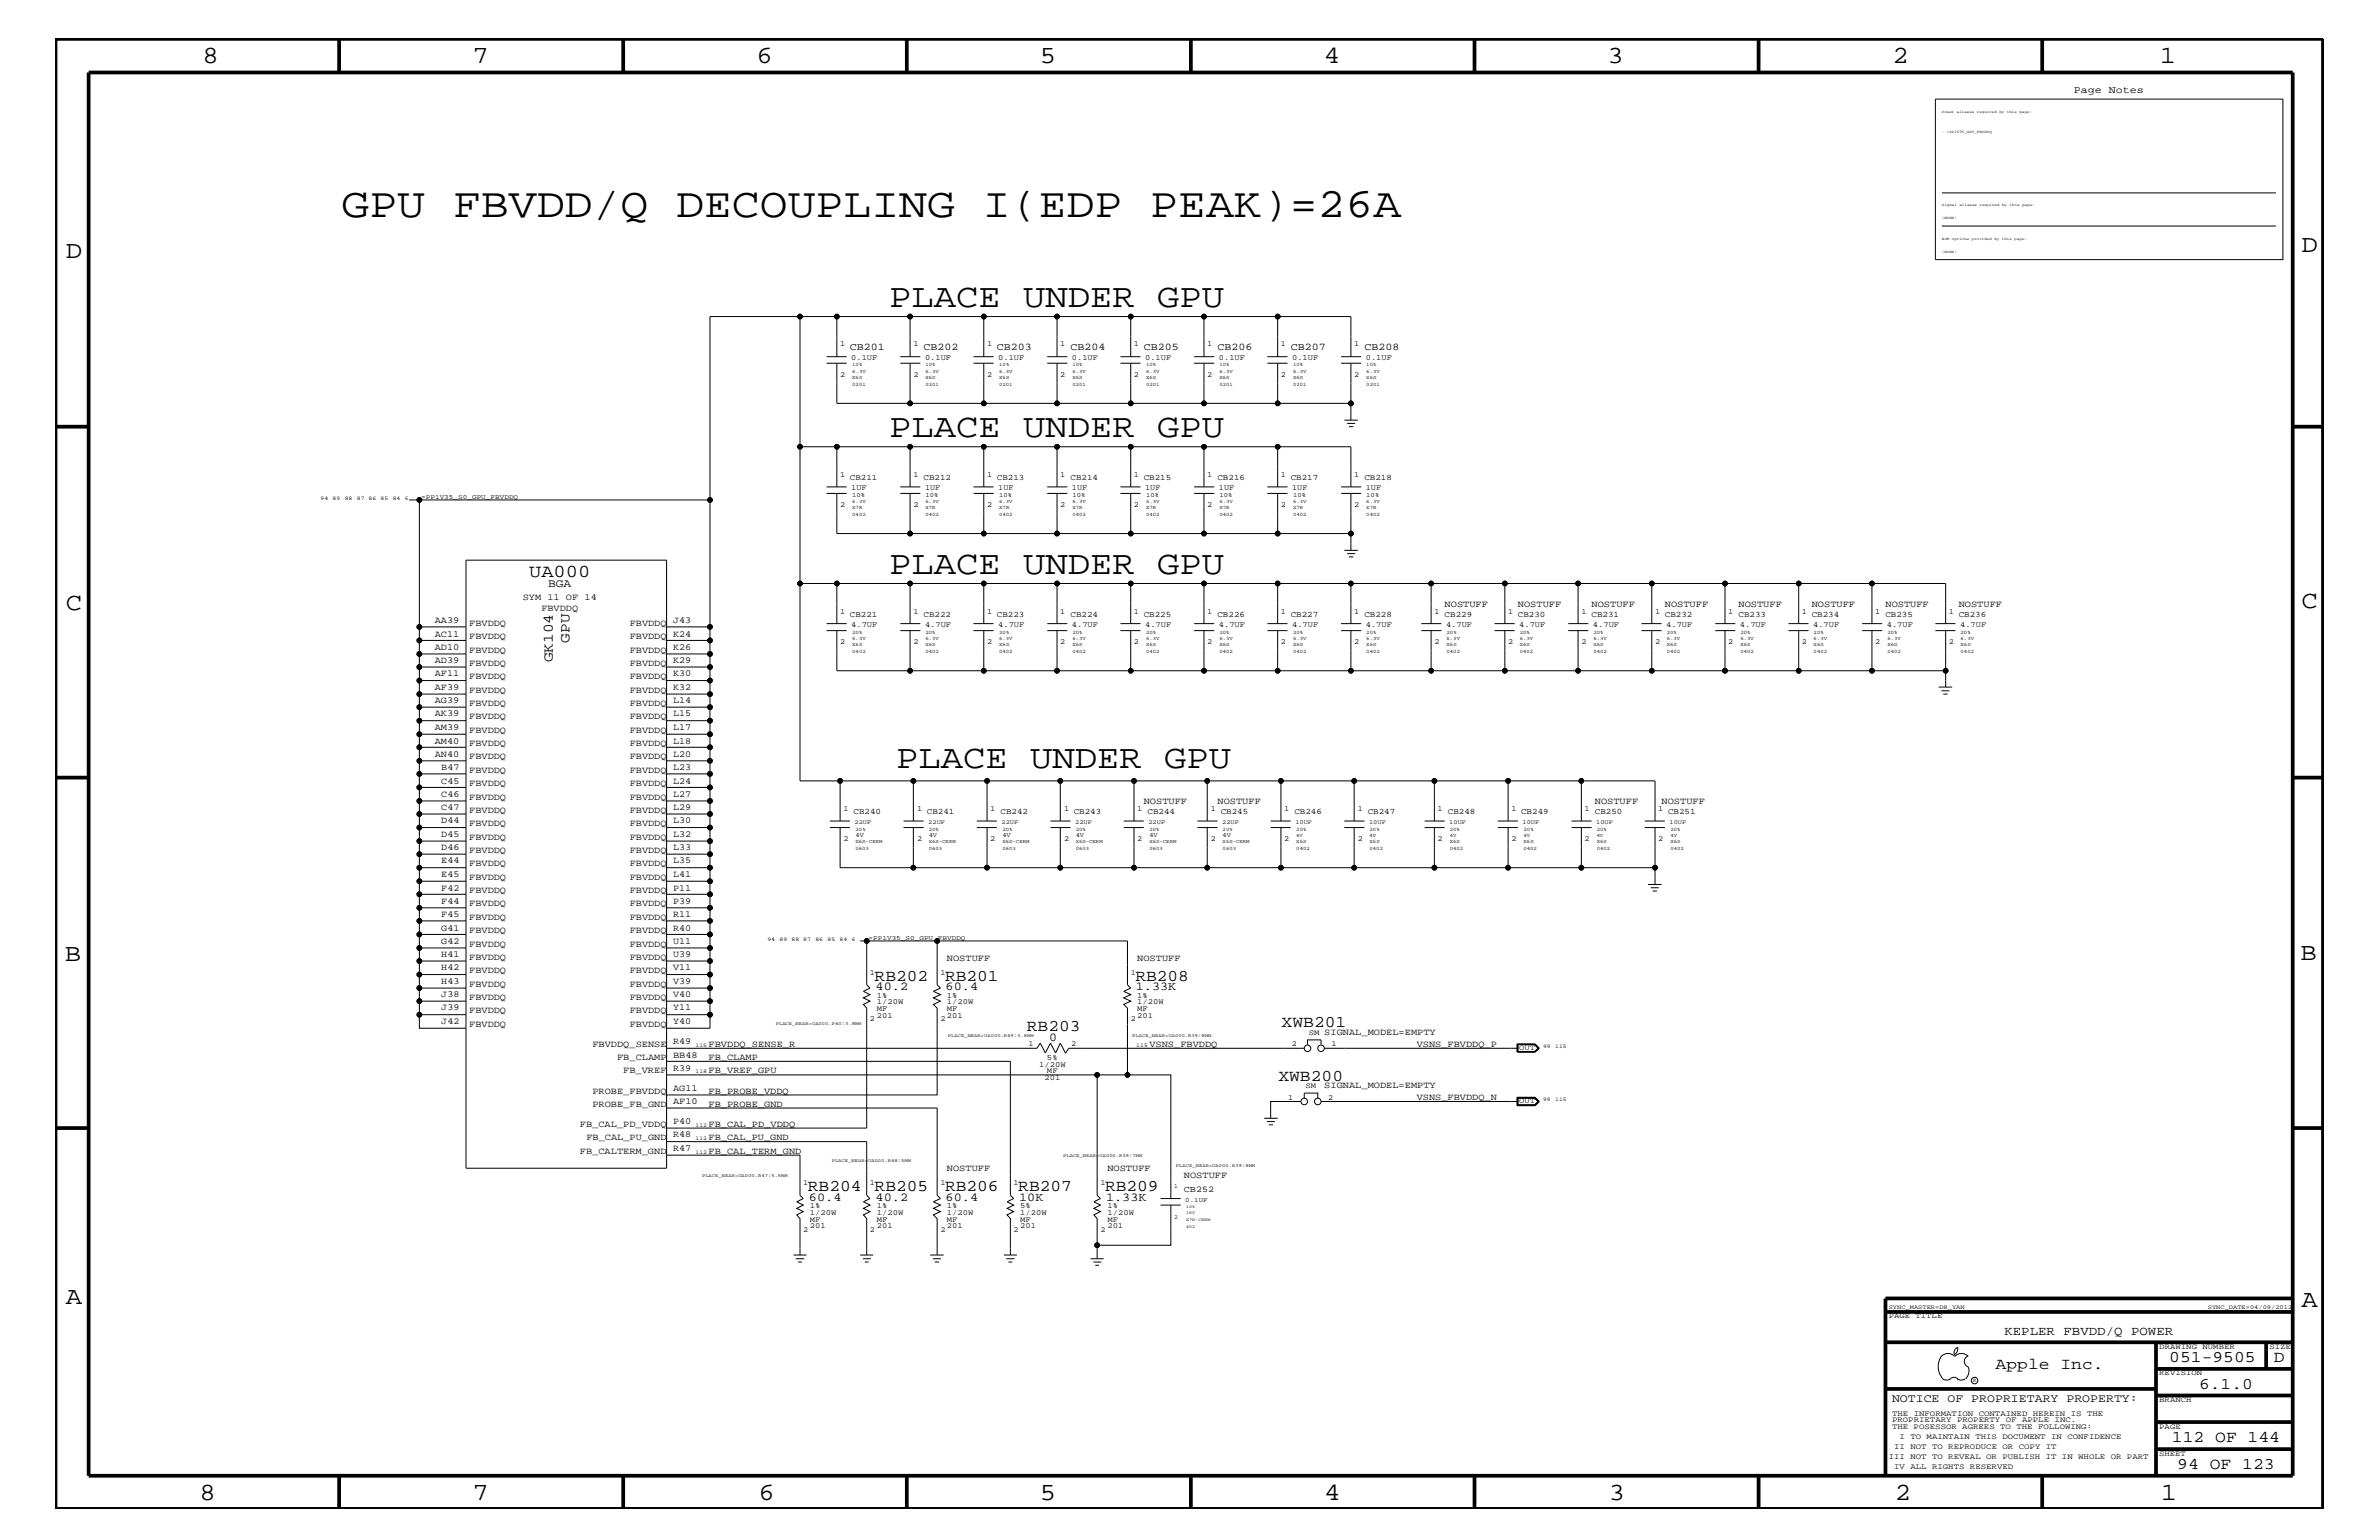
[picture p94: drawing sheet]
<svg xmlns="http://www.w3.org/2000/svg" width="432mm" height="279mm" viewBox="0 0 432 279" stroke-linecap="round" stroke-linejoin="round" font-family="sans-serif">
<defs><g id="words">
<text font-size="7.6" x="62" y="39.3">GPU FBVDD/Q DECOUPLING I(EDP PEAK)=26A</text>
<g font-size="6.1">
<text x="161.4" y="55.7">PLACE UNDER GPU</text>
<text x="161.4" y="79.3">PLACE UNDER GPU</text>
<text x="161.4" y="104.2">PLACE UNDER GPU</text>
<text x="162.6" y="139.3">PLACE UNDER GPU</text>
</g>
<g font-size="4.5">
<text x="36.7" y="11.5">8</text>
<text x="85.8" y="11.5">7</text>
<text x="137.3" y="11.5">6</text>
<text x="188.7" y="11.5">5</text>
<text x="240.3" y="11.5">4</text>
<text x="291.8" y="11.5">3</text>
<text x="343.5" y="11.5">2</text>
<text x="392" y="11.5">1</text>
<text x="11.9" y="46.8">D</text>
<text x="417.7" y="45.7">D</text>
<text x="11.9" y="110.6">C</text>
<text x="417.7" y="110.3">C</text>
<text x="11.8" y="174.3">B</text>
<text x="417.6" y="174.2">B</text>
<text x="11.9" y="236.7">A</text>
<text x="417.7" y="237.1">A</text>
<text x="36.2" y="272.1">8</text>
<text x="85.8" y="272.1">7</text>
<text x="137.7" y="272.1">6</text>
<text x="188.7" y="272.1">5</text>
<text x="240.4" y="272.1">4</text>
<text x="292" y="272.1">3</text>
<text x="343.9" y="272.1">2</text>
<text x="392.2" y="272.1">1</text>
</g>
<text font-size="3.3" x="96.1" y="104.7">UA000</text>
<g font-size="3">
<text x="158.7" y="177.9">RB202</text>
<text x="171.5" y="177.9">RB201</text>
<text x="206.1" y="177.9">RB208</text>
<text x="186.4" y="187.1">RB203</text>
<text x="232.6" y="186.4">XWB201</text>
<text x="232" y="196.1">XWB200</text>
<text x="146.6" y="216.1">RB204</text>
<text x="158.7" y="216.1">RB205</text>
<text x="171.5" y="216.1">RB206</text>
<text x="184.8" y="216.1">RB207</text>
<text x="200.6" y="216.1">RB209</text>
<text x="362.2" y="248.4">Apple Inc.</text>
<text x="393.7" y="247.1">051-9505</text>
<text x="399.2" y="252">6.1.0</text>
<text x="412.7" y="247.1">D</text>
<text x="394.2" y="261.6">112 OF 144</text>
<text x="395.2" y="266.6">94 OF 123</text>
</g>
<g font-size="2.6">
<text x="103.4" y="116.6" transform="rotate(-90 103.4 116.6)">GPU</text>
<text x="100.3" y="120.2" transform="rotate(-90 100.3 120.2)">GK104</text>
</g>
<text font-size="2.3" x="363.8" y="242.3">KEPLER FBVDD/Q POWER</text>
<g font-size="2.2">
<text x="158.9" y="179.7">40.2</text>
<text x="171.6" y="179.7">60.4</text>
<text x="206.2" y="179.7">1.33K</text>
<text x="190.5" y="188.8">0</text>
<text x="146.8" y="217.9">60.4</text>
<text x="158.9" y="217.9">40.2</text>
<text x="171.6" y="217.9">60.4</text>
<text x="185" y="217.9">10K</text>
<text x="200.7" y="217.9">1.33K</text>
</g>
<g font-size="2.1">
<text x="99.5" y="106.5">BGA</text>
<text x="343.4" y="254.4">NOTICE OF PROPRIETARY PROPERTY:</text>
</g>
<g font-size="1.9">
<text x="376.4" y="16.8">Page Notes</text>
<text x="154.3" y="63.4">CB201</text>
<text x="167.6" y="63.4">CB202</text>
<text x="180.9" y="63.4">CB203</text>
<text x="194.3" y="63.4">CB204</text>
<text x="207.6" y="63.4">CB205</text>
<text x="221" y="63.4">CB206</text>
<text x="234.3" y="63.4">CB207</text>
<text x="247.6" y="63.4">CB208</text>
</g>
<g font-size="1.7">
<text x="78.9" y="113.1">AA39</text>
<text x="85.2" y="113.6">FBVDDQ</text>
<text x="94.9" y="108.9">SYM 11 OF 14</text>
<text x="98.3" y="110.8">FBVDDQ</text>
<text x="114.3" y="113.6">FBVDDQ</text>
<text x="122.2" y="113.1">J43</text>
<text x="262.2" y="110.2">NOSTUFF</text>
<text x="275.5" y="110.2">NOSTUFF</text>
<text x="288.9" y="110.2">NOSTUFF</text>
<text x="302.2" y="110.2">NOSTUFF</text>
<text x="315.6" y="110.2">NOSTUFF</text>
<text x="328.8" y="110.2">NOSTUFF</text>
<text x="342.2" y="110.2">NOSTUFF</text>
<text x="355.5" y="110.2">NOSTUFF</text>
<text x="78.9" y="117.9">AD10</text>
<text x="78.9" y="115.5">AC11</text>
<text x="85.2" y="118.4">FBVDDQ</text>
<text x="85.2" y="115.9">FBVDDQ</text>
<text x="114.3" y="115.9">FBVDDQ</text>
<text x="114.3" y="118.4">FBVDDQ</text>
<text x="122.2" y="115.5">K24</text>
<text x="122.2" y="117.9">K26</text>
<text x="78.9" y="125.2">AF39</text>
<text x="78.9" y="122.7">AF11</text>
<text x="78.9" y="120.3">AD39</text>
<text x="85.2" y="125.7">FBVDDQ</text>
<text x="85.2" y="123.2">FBVDDQ</text>
<text x="85.2" y="120.8">FBVDDQ</text>
<text x="114.3" y="120.8">FBVDDQ</text>
<text x="114.3" y="123.2">FBVDDQ</text>
<text x="114.3" y="125.7">FBVDDQ</text>
<text x="122.2" y="120.3">K29</text>
<text x="122.2" y="122.7">K30</text>
<text x="122.2" y="125.2">K32</text>
<text x="78.9" y="130">AK39</text>
<text x="78.9" y="127.6">AG39</text>
<text x="85.2" y="130.5">FBVDDQ</text>
<text x="85.2" y="128">FBVDDQ</text>
<text x="114.3" y="128">FBVDDQ</text>
<text x="114.3" y="130.5">FBVDDQ</text>
<text x="122.2" y="127.6">L14</text>
<text x="122.2" y="130">L15</text>
<text x="78.9" y="137.3">AN40</text>
<text x="78.9" y="134.9">AM40</text>
<text x="78.9" y="132.4">AM39</text>
<text x="85.2" y="137.8">FBVDDQ</text>
<text x="85.2" y="135.3">FBVDDQ</text>
<text x="85.2" y="133">FBVDDQ</text>
<text x="114.3" y="137.8">FBVDDQ</text>
<text x="114.3" y="135.3">FBVDDQ</text>
<text x="114.3" y="133">FBVDDQ</text>
<text x="122.2" y="137.3">L20</text>
<text x="122.2" y="134.9">L18</text>
<text x="122.2" y="132.4">L17</text>
<text x="80.1" y="139.7">B47</text>
<text x="80.1" y="142.2">C45</text>
<text x="85.2" y="140.2">FBVDDQ</text>
<text x="85.2" y="142.6">FBVDDQ</text>
<text x="114.3" y="142.6">FBVDDQ</text>
<text x="114.3" y="140.2">FBVDDQ</text>
<text x="122.2" y="142.2">L24</text>
<text x="122.2" y="139.7">L23</text>
<text x="80.1" y="149.4">D44</text>
<text x="80.1" y="147">C47</text>
<text x="80.1" y="144.6">C46</text>
<text x="85.2" y="149.9">FBVDDQ</text>
<text x="85.2" y="147.5">FBVDDQ</text>
<text x="85.2" y="145.1">FBVDDQ</text>
<text x="114.3" y="145.1">FBVDDQ</text>
<text x="114.3" y="147.5">FBVDDQ</text>
<text x="114.3" y="149.9">FBVDDQ</text>
<text x="122.2" y="144.6">L27</text>
<text x="122.2" y="147">L29</text>
<text x="122.2" y="149.4">L30</text>
<text x="207.6" y="145.9">NOSTUFF</text>
<text x="221" y="145.9">NOSTUFF</text>
<text x="289.5" y="145.9">NOSTUFF</text>
<text x="301.6" y="145.9">NOSTUFF</text>
<text x="80.1" y="151.8">D45</text>
<text x="80.1" y="154.3">D46</text>
<text x="85.2" y="152.3">FBVDDQ</text>
<text x="85.2" y="154.7">FBVDDQ</text>
<text x="114.3" y="154.7">FBVDDQ</text>
<text x="114.3" y="152.3">FBVDDQ</text>
<text x="122.2" y="154.3">L33</text>
<text x="122.2" y="151.8">L32</text>
<text x="80.1" y="161.6">F42</text>
<text x="80.1" y="159.1">E45</text>
<text x="80.1" y="156.7">E44</text>
<text x="85.2" y="162">FBVDDQ</text>
<text x="85.2" y="159.6">FBVDDQ</text>
<text x="85.2" y="157.2">FBVDDQ</text>
<text x="114.3" y="157.2">FBVDDQ</text>
<text x="114.3" y="159.6">FBVDDQ</text>
<text x="114.3" y="162">FBVDDQ</text>
<text x="122.2" y="156.7">L35</text>
<text x="122.2" y="159.1">L41</text>
<text x="122.2" y="161.6">P11</text>
<text x="80.1" y="166.4">F45</text>
<text x="80.1" y="163.9">F44</text>
<text x="85.2" y="166.9">FBVDDQ</text>
<text x="85.2" y="164.5">FBVDDQ</text>
<text x="114.3" y="164.5">FBVDDQ</text>
<text x="114.3" y="166.9">FBVDDQ</text>
<text x="122.2" y="163.9">P39</text>
<text x="122.2" y="166.4">R11</text>
<text x="80.1" y="173.7">H41</text>
<text x="80.1" y="171.2">G42</text>
<text x="80.1" y="168.9">G41</text>
<text x="85.2" y="171.7">FBVDDQ</text>
<text x="85.2" y="169.3">FBVDDQ</text>
<text x="114.3" y="169.3">FBVDDQ</text>
<text x="114.3" y="171.7">FBVDDQ</text>
<text x="122.2" y="168.9">R40</text>
<text x="122.2" y="171.2">U11</text>
<text x="122.2" y="173.7">U39</text>
<text x="80.1" y="178.5">H43</text>
<text x="80.1" y="176.1">H42</text>
<text x="85.2" y="179">FBVDDQ</text>
<text x="85.2" y="176.6">FBVDDQ</text>
<text x="85.2" y="174.2">FBVDDQ</text>
<text x="114.3" y="174.2">FBVDDQ</text>
<text x="114.3" y="176.6">FBVDDQ</text>
<text x="114.3" y="179">FBVDDQ</text>
<text x="122.2" y="176.1">V11</text>
<text x="122.2" y="178.5">V39</text>
<text x="171.9" y="174.4">NOSTUFF</text>
<text x="206.4" y="174.4">NOSTUFF</text>
<text x="80.1" y="185.8">J42</text>
<text x="80.1" y="183.3">J39</text>
<text x="80.1" y="181">J38</text>
<text x="85.2" y="183.8">FBVDDQ</text>
<text x="85.2" y="181.4">FBVDDQ</text>
<text x="114.3" y="181.4">FBVDDQ</text>
<text x="114.3" y="183.8">FBVDDQ</text>
<text x="122.2" y="181">V40</text>
<text x="122.2" y="183.3">Y11</text>
<text x="122.2" y="185.8">Y40</text>
<text x="85.2" y="186.3">FBVDDQ</text>
<text x="107.5" y="189.9">FBVDDQ_SENSE</text>
<text x="114.3" y="186.3">FBVDDQ</text>
<text x="122.2" y="189.4">R49</text>
<text x="122.2" y="191.9">BB48</text>
<text x="128.6" y="189.9">FBVDDQ_SENSE_R</text>
<text x="208.6" y="189.9">VSNS_FBVDDQ</text>
<text x="240.4" y="187.7">SIGNAL_MODEL=EMPTY</text>
<text x="257.1" y="189.9">VSNS_FBVDDQ_P</text>
<text x="112" y="192.3">FB_CLAMP</text>
<text x="113.1" y="194.8">FB_VREF</text>
<text x="122.2" y="194.3">R39</text>
<text x="122.2" y="197.9">AG11</text>
<text x="128.6" y="194.8">FB_VREF_GPU</text>
<text x="128.6" y="192.3">FB_CLAMP</text>
<text x="240.4" y="197.4">SIGNAL_MODEL=EMPTY</text>
<text x="107.5" y="200.9">PROBE_FB_GND</text>
<text x="107.5" y="198.4">PROBE_FBVDDQ</text>
<text x="122.2" y="204">P40</text>
<text x="122.2" y="200.3">AF10</text>
<text x="128.6" y="200.9">FB_PROBE_GND</text>
<text x="128.6" y="198.4">FB_PROBE_VDDQ</text>
<text x="257.1" y="199.6">VSNS_FBVDDQ_N</text>
<text x="105.2" y="209.3">FB_CALTERM_GND</text>
<text x="105.2" y="204.4">FB_CAL_PD_VDDQ</text>
<text x="106.4" y="206.9">FB_CAL_PU_GND</text>
<text x="122.2" y="208.8">R47</text>
<text x="122.2" y="206.4">R48</text>
<text x="128.6" y="206.9">FB_CAL_PU_GND</text>
<text x="128.6" y="204.4">FB_CAL_PD_VDDQ</text>
<text x="128.6" y="209.3">FB_CAL_TERM_GND</text>
<text x="171.9" y="212.5">NOSTUFF</text>
<text x="201" y="212.5">NOSTUFF</text>
<text x="214.9" y="213.8">NOSTUFF</text>
</g>
<text font-size="1.6" x="214.9" y="216.2">CB252</text>
<g font-size="1.5">
<text x="154.3" y="87.1">CB211</text>
<text x="167.6" y="87.1">CB212</text>
<text x="180.9" y="87.1">CB213</text>
<text x="194.3" y="87.1">CB214</text>
<text x="207.6" y="87.1">CB215</text>
<text x="221" y="87.1">CB216</text>
<text x="234.3" y="87.1">CB217</text>
<text x="247.6" y="87.1">CB218</text>
<text x="154.3" y="112">CB221</text>
<text x="167.6" y="112">CB222</text>
<text x="180.9" y="112">CB223</text>
<text x="194.3" y="112">CB224</text>
<text x="207.6" y="112">CB225</text>
<text x="221" y="112">CB226</text>
<text x="234.3" y="112">CB227</text>
<text x="247.6" y="112">CB228</text>
<text x="262.2" y="112">CB229</text>
<text x="275.5" y="112">CB230</text>
<text x="288.9" y="112">CB231</text>
<text x="302.2" y="112">CB232</text>
<text x="315.6" y="112">CB233</text>
<text x="328.8" y="112">CB234</text>
<text x="342.2" y="112">CB235</text>
<text x="355.5" y="112">CB236</text>
<text x="154.9" y="147.7">CB240</text>
<text x="168.2" y="147.7">CB241</text>
<text x="181.6" y="147.7">CB242</text>
<text x="194.9" y="147.7">CB243</text>
<text x="208.3" y="147.7">CB244</text>
<text x="221.6" y="147.7">CB245</text>
<text x="234.9" y="147.7">CB246</text>
<text x="248.2" y="147.7">CB247</text>
<text x="262.8" y="147.7">CB248</text>
<text x="276.1" y="147.7">CB249</text>
<text x="289.5" y="147.7">CB250</text>
<text x="302.8" y="147.7">CB251</text>
</g>
<g font-size="1.4">
<text x="152.5" y="62.9">1</text>
<text x="154.5" y="65.3">0.1UF</text>
<text x="165.8" y="62.9">1</text>
<text x="167.9" y="65.3">0.1UF</text>
<text x="179.2" y="62.9">1</text>
<text x="181.2" y="65.3">0.1UF</text>
<text x="192.4" y="62.9">1</text>
<text x="194.6" y="65.3">0.1UF</text>
<text x="205.8" y="62.9">1</text>
<text x="207.9" y="65.3">0.1UF</text>
<text x="219.1" y="62.9">1</text>
<text x="221.2" y="65.3">0.1UF</text>
<text x="232.5" y="62.9">1</text>
<text x="234.5" y="65.3">0.1UF</text>
<text x="245.8" y="62.9">1</text>
<text x="247.9" y="65.3">0.1UF</text>
<text x="152.5" y="68.4">2</text>
<text x="165.8" y="68.4">2</text>
<text x="179.2" y="68.4">2</text>
<text x="192.4" y="68.4">2</text>
<text x="205.8" y="68.4">2</text>
<text x="219.1" y="68.4">2</text>
<text x="232.5" y="68.4">2</text>
<text x="245.8" y="68.4">2</text>
<text x="152.5" y="86.5">1</text>
<text x="154.5" y="88.9">1UF</text>
<text x="165.8" y="86.5">1</text>
<text x="167.9" y="88.9">1UF</text>
<text x="179.2" y="86.5">1</text>
<text x="181.2" y="88.9">1UF</text>
<text x="192.4" y="86.5">1</text>
<text x="194.6" y="88.9">1UF</text>
<text x="205.8" y="86.5">1</text>
<text x="207.9" y="88.9">1UF</text>
<text x="219.1" y="86.5">1</text>
<text x="221.2" y="88.9">1UF</text>
<text x="232.5" y="86.5">1</text>
<text x="234.5" y="88.9">1UF</text>
<text x="245.8" y="86.5">1</text>
<text x="247.9" y="88.9">1UF</text>
<text x="152.5" y="92">2</text>
<text x="165.8" y="92">2</text>
<text x="179.2" y="92">2</text>
<text x="192.4" y="92">2</text>
<text x="205.8" y="92">2</text>
<text x="219.1" y="92">2</text>
<text x="232.5" y="92">2</text>
<text x="245.8" y="92">2</text>
<text x="152.5" y="111.4">1</text>
<text x="154.5" y="113.7">4.7UF</text>
<text x="165.8" y="111.4">1</text>
<text x="167.9" y="113.7">4.7UF</text>
<text x="179.2" y="111.4">1</text>
<text x="181.2" y="113.7">4.7UF</text>
<text x="192.4" y="111.4">1</text>
<text x="194.6" y="113.7">4.7UF</text>
<text x="205.8" y="111.4">1</text>
<text x="207.9" y="113.7">4.7UF</text>
<text x="219.1" y="111.4">1</text>
<text x="221.2" y="113.7">4.7UF</text>
<text x="232.5" y="111.4">1</text>
<text x="234.5" y="113.7">4.7UF</text>
<text x="245.8" y="111.4">1</text>
<text x="247.9" y="113.7">4.7UF</text>
<text x="260.4" y="111.4">1</text>
<text x="262.5" y="113.7">4.7UF</text>
<text x="273.7" y="111.4">1</text>
<text x="275.8" y="113.7">4.7UF</text>
<text x="287" y="111.4">1</text>
<text x="289.1" y="113.7">4.7UF</text>
<text x="300.4" y="111.4">1</text>
<text x="302.4" y="113.7">4.7UF</text>
<text x="313.7" y="111.4">1</text>
<text x="315.8" y="113.7">4.7UF</text>
<text x="327.1" y="111.4">1</text>
<text x="329.1" y="113.7">4.7UF</text>
<text x="340.4" y="111.4">1</text>
<text x="342.5" y="113.7">4.7UF</text>
<text x="353.7" y="111.4">1</text>
<text x="355.8" y="113.7">4.7UF</text>
<text x="152.5" y="116.8">2</text>
<text x="165.8" y="116.8">2</text>
<text x="179.2" y="116.8">2</text>
<text x="192.4" y="116.8">2</text>
<text x="205.8" y="116.8">2</text>
<text x="219.1" y="116.8">2</text>
<text x="232.5" y="116.8">2</text>
<text x="245.8" y="116.8">2</text>
<text x="260.4" y="116.8">2</text>
<text x="273.7" y="116.8">2</text>
<text x="287" y="116.8">2</text>
<text x="300.4" y="116.8">2</text>
<text x="313.7" y="116.8">2</text>
<text x="327.1" y="116.8">2</text>
<text x="340.4" y="116.8">2</text>
<text x="353.7" y="116.8">2</text>
<text x="153.1" y="147.1">1</text>
<text x="166.5" y="147.1">1</text>
<text x="179.7" y="147.1">1</text>
<text x="193.1" y="147.1">1</text>
<text x="206.4" y="147.1">1</text>
<text x="219.8" y="147.1">1</text>
<text x="233.1" y="147.1">1</text>
<text x="246.5" y="147.1">1</text>
<text x="260.9" y="147.1">1</text>
<text x="274.3" y="147.1">1</text>
<text x="287.6" y="147.1">1</text>
<text x="301" y="147.1">1</text>
<text x="153.1" y="152.6">2</text>
<text x="166.5" y="152.6">2</text>
<text x="179.7" y="152.6">2</text>
<text x="193.1" y="152.6">2</text>
<text x="206.4" y="152.6">2</text>
<text x="219.8" y="152.6">2</text>
<text x="233.1" y="152.6">2</text>
<text x="246.5" y="152.6">2</text>
<text x="260.9" y="152.6">2</text>
<text x="274.3" y="152.6">2</text>
<text x="287.6" y="152.6">2</text>
<text x="301" y="152.6">2</text>
<text x="157.9" y="176.8">1</text>
<text x="170.7" y="176.8">1</text>
<text x="205.2" y="176.8">1</text>
<text x="157.9" y="185.3">2</text>
<text x="159.2" y="183.5">MF</text>
<text x="159.2" y="184.7">201</text>
<text x="159.2" y="182.2">1/20W</text>
<text x="159.2" y="181">1%</text>
<text x="170.7" y="185.3">2</text>
<text x="171.9" y="183.5">MF</text>
<text x="171.9" y="184.7">201</text>
<text x="171.9" y="181">1%</text>
<text x="171.9" y="182.2">1/20W</text>
<text x="205.2" y="185.3">2</text>
<text x="206.4" y="182.2">1/20W</text>
<text x="206.4" y="183.5">MF</text>
<text x="206.4" y="184.7">201</text>
<text x="206.4" y="181">1%</text>
<text x="186.7" y="189.8">1</text>
<text x="194.4" y="189.8">2</text>
<text x="234.5" y="189.8">2</text>
<text x="237.5" y="187.7">SM</text>
<text x="241.7" y="189.8">1</text>
<text x="275.8" y="190.5">OUT</text>
<text x="188.6" y="193.6">1/20W</text>
<text x="189.6" y="195.9">201</text>
<text x="190" y="192.3">5%</text>
<text x="190" y="194.8">MF</text>
<text x="236.9" y="197.4">SM</text>
<text x="233.8" y="199.5">1</text>
<text x="241.1" y="199.5">2</text>
<text x="275.8" y="200.2">OUT</text>
<text x="145.8" y="215">1</text>
<text x="157.9" y="215">1</text>
<text x="170.7" y="215">1</text>
<text x="184" y="215">1</text>
<text x="199.7" y="215">1</text>
<text x="147" y="221.7">MF</text>
<text x="147" y="220.4">1/20W</text>
<text x="147" y="219.2">1%</text>
<text x="159.2" y="219.2">1%</text>
<text x="159.2" y="220.4">1/20W</text>
<text x="159.2" y="221.7">MF</text>
<text x="171.9" y="219.2">1%</text>
<text x="171.9" y="220.4">1/20W</text>
<text x="171.9" y="221.7">MF</text>
<text x="185.2" y="220.4">1/20W</text>
<text x="185.2" y="219.2">5%</text>
<text x="185.2" y="221.7">MF</text>
<text x="201" y="221.7">MF</text>
<text x="201" y="220.4">1/20W</text>
<text x="201" y="219.2">1%</text>
<text x="145.8" y="223.5">2</text>
<text x="147" y="222.9">201</text>
<text x="157.9" y="223.5">2</text>
<text x="159.2" y="222.9">201</text>
<text x="170.7" y="223.5">2</text>
<text x="171.9" y="222.9">201</text>
<text x="184" y="223.5">2</text>
<text x="185.2" y="222.9">201</text>
<text x="199.7" y="223.5">2</text>
<text x="201" y="222.9">201</text>
<text x="342.8" y="239.2">PAGE TITLE</text>
<text x="391.9" y="244.7">DRAWING NUMBER</text>
<text x="411.9" y="244.7">SIZE</text>
<text x="391.9" y="249.5">REVISION</text>
<text x="343.4" y="256.8">THE INFORMATION CONTAINED HEREIN IS THE</text>
<text x="391.9" y="254.4">BRANCH</text>
<text x="343.4" y="258">PROPRIETARY PROPERTY OF APPLE INC.</text>
<text x="343.4" y="259.3">THE POSESSOR AGREES TO THE FOLLOWING:</text>
<text x="343.8" y="262.9">II NOT TO REPRODUCE OR COPY IT</text>
<text x="344.8" y="261.1">I TO MAINTAIN THIS DOCUMENT IN CONFIDENCE</text>
<text x="391.9" y="259.3">PAGE</text>
<text x="342.8" y="264.7">III NOT TO REVEAL OR PUBLISH IT IN WHOLE OR PART</text>
<text x="343.8" y="266.6">IV ALL RIGHTS RESERVED</text>
<text x="391.9" y="264.1">SHEET</text>
</g>
<g font-size="1.2">
<text x="76.5" y="90.5">=PP1V35_S0_GPU_FBVDDQ</text>
<text x="154.7" y="90.1">10%</text>
<text x="168" y="90.1">10%</text>
<text x="181.4" y="90.1">10%</text>
<text x="194.6" y="90.1">10%</text>
<text x="208" y="90.1">10%</text>
<text x="221.3" y="90.1">10%</text>
<text x="234.7" y="90.1">10%</text>
<text x="248" y="90.1">10%</text>
<text x="155.3" y="151.8">4V</text>
<text x="168.6" y="151.8">4V</text>
<text x="181.9" y="151.8">4V</text>
<text x="195.2" y="151.8">4V</text>
<text x="208.6" y="151.8">4V</text>
<text x="221.9" y="151.8">4V</text>
<text x="157.6" y="170.5">=PP1V35_S0_GPU_FBVDDQ</text>
<text x="215.1" y="218">0.1UF</text>
</g>
<g font-size="1.1">
<text x="155.1" y="149.5">22UF</text>
<text x="168.5" y="149.5">22UF</text>
<text x="181.8" y="149.5">22UF</text>
<text x="195.2" y="149.5">22UF</text>
<text x="208.4" y="149.5">22UF</text>
<text x="221.8" y="149.5">22UF</text>
<text x="235.1" y="149.5">10UF</text>
<text x="248.5" y="149.5">10UF</text>
<text x="263.1" y="149.5">10UF</text>
<text x="276.4" y="149.5">10UF</text>
<text x="289.7" y="149.5">10UF</text>
<text x="303" y="149.5">10UF</text>
<text x="213.1" y="215.6">1</text>
<text x="213.1" y="221.1">2</text>
<text x="342.8" y="237.4">SYNC_MASTER=D8_YAN</text>
<text x="400.7" y="237.4">SYNC_DATE=04/09/2012</text>
</g>
<g font-size="1">
<text x="58.2" y="90.7">94</text>
<text x="60.4" y="90.7">89</text>
<text x="62.6" y="90.7">88</text>
<text x="64.8" y="90.7">87 86</text>
<text x="69.1" y="90.7">85</text>
<text x="71.3" y="90.7">84</text>
<text x="73.5" y="90.7">6</text>
<text x="139.3" y="170.7">94</text>
<text x="141.5" y="170.7">89</text>
<text x="143.7" y="170.7">88 87</text>
<text x="148" y="170.7">86</text>
<text x="150.2" y="170.7">85</text>
<text x="152.4" y="170.7">84</text>
<text x="154.6" y="170.7">6</text>
<text x="126.2" y="189.9">115</text>
<text x="206.2" y="189.9">115</text>
<text x="280.1" y="190.2">99</text>
<text x="282.3" y="190.2">115</text>
<text x="126.2" y="194.8">118</text>
<text x="280.1" y="199.8">99</text>
<text x="282.3" y="199.8">115</text>
<text x="126.2" y="206.9">112</text>
<text x="126.2" y="204.4">112</text>
<text x="126.2" y="209.3">112</text>
<text x="358.1" y="250.7">R</text>
</g>
<g font-size=".9">
<text x="154.7" y="67.6">6.3V</text>
<text x="154.7" y="66.5">10%</text>
<text x="154.7" y="70">0201</text>
<text x="154.7" y="68.8">X6S</text>
<text x="168" y="70">0201</text>
<text x="168" y="67.6">6.3V</text>
<text x="168" y="66.5">10%</text>
<text x="168" y="68.8">X6S</text>
<text x="181.4" y="67.6">6.3V</text>
<text x="181.4" y="70">0201</text>
<text x="181.4" y="68.8">X6S</text>
<text x="181.4" y="66.5">10%</text>
<text x="194.6" y="70">0201</text>
<text x="194.6" y="66.5">10%</text>
<text x="194.6" y="68.8">X6S</text>
<text x="194.6" y="67.6">6.3V</text>
<text x="208" y="70">0201</text>
<text x="208" y="68.8">X6S</text>
<text x="208" y="66.5">10%</text>
<text x="208" y="67.6">6.3V</text>
<text x="221.3" y="70">0201</text>
<text x="221.3" y="68.8">X6S</text>
<text x="221.3" y="66.5">10%</text>
<text x="221.3" y="67.6">6.3V</text>
<text x="234.7" y="70">0201</text>
<text x="234.7" y="68.8">X6S</text>
<text x="234.7" y="67.6">6.3V</text>
<text x="234.7" y="66.5">10%</text>
<text x="248" y="66.5">10%</text>
<text x="248" y="67.6">6.3V</text>
<text x="248" y="70">0201</text>
<text x="248" y="68.8">X6S</text>
<text x="154.7" y="93.7">0402</text>
<text x="154.7" y="92.4">X7R</text>
<text x="154.7" y="91.2">6.3V</text>
<text x="168" y="93.7">0402</text>
<text x="168" y="92.4">X7R</text>
<text x="168" y="91.2">6.3V</text>
<text x="181.4" y="93.7">0402</text>
<text x="181.4" y="92.4">X7R</text>
<text x="181.4" y="91.2">6.3V</text>
<text x="194.6" y="93.7">0402</text>
<text x="194.6" y="92.4">X7R</text>
<text x="194.6" y="91.2">6.3V</text>
<text x="208" y="93.7">0402</text>
<text x="208" y="92.4">X7R</text>
<text x="208" y="91.2">6.3V</text>
<text x="221.3" y="93.7">0402</text>
<text x="221.3" y="92.4">X7R</text>
<text x="221.3" y="91.2">6.3V</text>
<text x="234.7" y="93.7">0402</text>
<text x="234.7" y="92.4">X7R</text>
<text x="234.7" y="91.2">6.3V</text>
<text x="248" y="93.7">0402</text>
<text x="248" y="92.4">X7R</text>
<text x="248" y="91.2">6.3V</text>
<text x="154.7" y="115">20%</text>
<text x="154.7" y="116.1">6.3V</text>
<text x="154.7" y="117.3">X6S</text>
<text x="154.7" y="118.5">0402</text>
<text x="168" y="115">20%</text>
<text x="168" y="116.1">6.3V</text>
<text x="168" y="117.3">X6S</text>
<text x="168" y="118.5">0402</text>
<text x="181.4" y="115">20%</text>
<text x="181.4" y="116.1">6.3V</text>
<text x="181.4" y="117.3">X6S</text>
<text x="181.4" y="118.5">0402</text>
<text x="194.6" y="115">20%</text>
<text x="194.6" y="116.1">6.3V</text>
<text x="194.6" y="117.3">X6S</text>
<text x="194.6" y="118.5">0402</text>
<text x="208" y="115">20%</text>
<text x="208" y="116.1">6.3V</text>
<text x="208" y="117.3">X6S</text>
<text x="208" y="118.5">0402</text>
<text x="221.3" y="115">20%</text>
<text x="221.3" y="116.1">6.3V</text>
<text x="221.3" y="117.3">X6S</text>
<text x="221.3" y="118.5">0402</text>
<text x="234.7" y="115">20%</text>
<text x="234.7" y="116.1">6.3V</text>
<text x="234.7" y="117.3">X6S</text>
<text x="234.7" y="118.5">0402</text>
<text x="248" y="118.5">0402</text>
<text x="248" y="117.3">X6S</text>
<text x="248" y="116.1">6.3V</text>
<text x="248" y="115">20%</text>
<text x="262.6" y="115">20%</text>
<text x="262.6" y="116.1">6.3V</text>
<text x="262.6" y="117.3">X6S</text>
<text x="262.6" y="118.5">0402</text>
<text x="275.8" y="115">20%</text>
<text x="275.8" y="116.1">6.3V</text>
<text x="275.8" y="117.3">X6S</text>
<text x="275.8" y="118.5">0402</text>
<text x="289.2" y="115">20%</text>
<text x="289.2" y="116.1">6.3V</text>
<text x="289.2" y="117.3">X6S</text>
<text x="289.2" y="118.5">0402</text>
<text x="302.5" y="115">20%</text>
<text x="302.5" y="116.1">6.3V</text>
<text x="302.5" y="117.3">X6S</text>
<text x="302.5" y="118.5">0402</text>
<text x="315.9" y="115">20%</text>
<text x="315.9" y="116.1">6.3V</text>
<text x="315.9" y="117.3">X6S</text>
<text x="315.9" y="118.5">0402</text>
<text x="329.2" y="115">20%</text>
<text x="329.2" y="116.1">6.3V</text>
<text x="329.2" y="117.3">X6S</text>
<text x="329.2" y="118.5">0402</text>
<text x="342.6" y="115">20%</text>
<text x="342.6" y="116.1">6.3V</text>
<text x="342.6" y="117.3">X6S</text>
<text x="342.6" y="118.5">0402</text>
<text x="355.9" y="118.5">0402</text>
<text x="355.9" y="117.3">X6S</text>
<text x="355.9" y="116.1">6.3V</text>
<text x="355.9" y="115">20%</text>
<text x="155.3" y="154.3">0603</text>
<text x="155.3" y="153">X6S-CERM</text>
<text x="155.3" y="150.7">20%</text>
<text x="168.6" y="154.3">0603</text>
<text x="168.6" y="153">X6S-CERM</text>
<text x="168.6" y="150.7">20%</text>
<text x="181.9" y="154.3">0603</text>
<text x="181.9" y="153">X6S-CERM</text>
<text x="181.9" y="150.7">20%</text>
<text x="195.2" y="154.3">0603</text>
<text x="195.2" y="153">X6S-CERM</text>
<text x="195.2" y="150.7">20%</text>
<text x="208.6" y="150.7">20%</text>
<text x="208.6" y="153">X6S-CERM</text>
<text x="208.6" y="154.3">0603</text>
<text x="221.9" y="150.7">20%</text>
<text x="221.9" y="153">X6S-CERM</text>
<text x="221.9" y="154.3">0603</text>
<text x="235.3" y="150.7">20%</text>
<text x="235.3" y="151.8">4V</text>
<text x="235.3" y="153">X6S</text>
<text x="235.3" y="154.3">0402</text>
<text x="248.6" y="150.7">20%</text>
<text x="248.6" y="151.8">4V</text>
<text x="248.6" y="153">X6S</text>
<text x="248.6" y="154.3">0402</text>
<text x="263.1" y="150.7">20%</text>
<text x="263.1" y="151.8">4V</text>
<text x="263.1" y="153">X6S</text>
<text x="263.1" y="154.3">0402</text>
<text x="276.5" y="150.7">20%</text>
<text x="276.5" y="151.8">4V</text>
<text x="276.5" y="153">X6S</text>
<text x="276.5" y="154.3">0402</text>
<text x="289.8" y="150.7">20%</text>
<text x="289.8" y="151.8">4V</text>
<text x="289.8" y="153">X6S</text>
<text x="289.8" y="154.3">0402</text>
<text x="303.2" y="150.7">20%</text>
<text x="303.2" y="151.8">4V</text>
<text x="303.2" y="153">X6S</text>
<text x="303.2" y="154.3">0402</text>
</g>
<g font-size=".8">
<text x="140.8" y="186">PLACE_NEAR=UA000.P40:3.8MM</text>
<text x="172" y="188.1">PLACE_NEAR=UA000.R49:3.8MM</text>
<text x="205.5" y="188.1">PLACE_NEAR=UA000.R39:8MM</text>
<text x="127.4" y="213.5">PLACE_NEAR=UA000.R47:5.5MM</text>
<text x="151" y="210.8">PLACE_NEAR=UA000.R48:5MM</text>
<text x="193" y="210">PLACE_NEAR=UA000.R39:7MM</text>
<text x="213.4" y="211.7">PLACE_NEAR=UA000.R39:8MM</text>
<text x="215.3" y="221.5">X7R-CERM</text>
<text x="215.3" y="220.3">16V</text>
<text x="215.3" y="219.2">10%</text>
<text x="215.3" y="222.8">402</text>
</g>
<g font-size=".7">
<text x="352.5" y="20.4">Power aliases required by this page:</text>
<text x="352.5" y="24.1">- =PP1V35_GPU_FBVDDQ</text>
<text x="352.5" y="37.4">Signal aliases required by this page:</text>
<text x="352.5" y="39.8">(NONE)</text>
<text x="352.5" y="43.5">BOM options provided by this page:</text>
<text x="352.5" y="45.9">(NONE)</text>
</g>
</g></defs>
<g fill="none" stroke="#000" stroke-width=".18">
<path d="M351.3 18h63.1v29.1h-63.1zM352.5 35h60.6M145.2 57.4v84.3h155.2v7.3M151.9 57.4v7.3M165.2 57.4v7.3M178.6 57.4v7.3M191.9 57.4v7.3M205.2 57.4v7.3M218.5 57.4v7.3M231.9 57.4v7.3M352.5 41h60.6M150 65.9h3.7"/>
<path d="M150 64.7h3.7M151.9 65.9v7.3h13.3M163.4 65.9h3.6M163.4 64.7h3.6M165.2 65.9v7.3h13.4M176.7 65.9h3.6M176.7 64.7h3.6M178.6 65.9v7.3h13.3M190.1 65.9h3.6M190.1 64.7h3.6M191.9 65.9v7.3h13.3M203.4 65.9h3.6"/>
<path d="M203.4 64.7h3.6M205.2 65.9v7.3h13.3M216.7 65.9h3.7M216.7 64.7h3.7M218.5 65.9v7.3h13.4M230 65.9h3.7M230 64.7h3.7M231.9 65.9v7.3h13.3M243.4 65.9h3.7M243.4 64.7h3.7M244 76.2h2.5M244.5 76.8h1.5"/>
<path d="M244.9 77.4h.7M245.2 64.7v-7.3h-116.3v56.3M245.2 65.9v10.3M74.3 90.7h54.6M76.1 90.7v23h8.5M145.2 81.1h100v7.2M150 89.5h3.7M150 88.3h3.7M151.9 81.1v7.2M151.9 89.5v7.3h13.3M163.4 89.5h3.6M163.4 88.3h3.6"/>
<path d="M165.2 89.5v7.3h13.4M165.2 81.1v7.2M176.7 89.5h3.6M176.7 88.3h3.6M178.6 89.5v7.3h13.3M178.6 81.1v7.2M190.1 89.5h3.6M190.1 88.3h3.6M191.9 89.5v7.3h13.3M191.9 81.1v7.2M203.4 89.5h3.6M203.4 88.3h3.6"/>
<path d="M205.2 89.5v7.3h13.3M205.2 81.1v7.2M216.7 89.5h3.7M216.7 88.3h3.7M218.5 89.5v7.3h13.4M218.5 81.1v7.2M230 89.5h3.7M230 88.3h3.7M231.9 89.5v7.3h13.3M231.9 81.1v7.2M243.4 89.5h3.7M243.4 88.3h3.7"/>
<path d="M244 99.9h2.5M245.2 89.5v10.4M76.1 113.7v2.5h8.5M76.1 116.2v2.4h8.5M76.1 118.6v2.4h8.5M84.6 101.6h36.4v110.3h-36.4zM121 116.2h7.9v2.4M121 113.7h7.9v2.5M121 118.6h7.9M128.9 118.6v2.4M145.2 105.9h207.9v7.2M150 114.4h3.7"/>
<path d="M150 113.1h3.7M151.9 105.9v7.2M151.9 114.4v7.3h13.3M163.4 114.4h3.6M163.4 113.1h3.6M165.2 114.4v7.3h13.4M165.2 105.9v7.2M176.7 114.4h3.6M176.7 113.1h3.6M178.6 114.4v7.3h13.3M178.6 105.9v7.2M190.1 114.4h3.6"/>
<path d="M190.1 113.1h3.6M191.9 114.4v7.3h13.3M191.9 105.9v7.2M203.4 114.4h3.6M203.4 113.1h3.6M205.2 114.4v7.3h13.3M205.2 105.9v7.2M216.7 114.4h3.7M216.7 113.1h3.7M218.5 105.9v7.2M218.5 114.4v7.3M230 114.4h3.7"/>
<path d="M230 113.1h3.7M231.9 114.4v7.3h13.3M231.9 105.9v7.2M243.4 114.4h3.7M243.4 113.1h3.7M244.5 100.4h1.5M244.9 101h.7M245.2 114.4v7.3h14.6M245.2 105.9v7.2M258 114.4h3.6M258 113.1h3.6M259.8 105.9v7.2"/>
<path d="M259.8 114.4v7.3M271.3 114.4h3.6M271.3 113.1h3.6M273.1 114.4v7.3h13.3M273.1 105.9v7.2M284.6 114.4h3.7M284.6 113.1h3.7M286.4 114.4v7.3h13.4M286.4 105.9v7.2M297.9 114.4h3.7M297.9 113.1h3.7M299.8 114.4v7.3h13.3"/>
<path d="M299.8 105.9v7.2M311.3 114.4h3.7M311.3 113.1h3.7M313.1 114.4v7.3h13.4M313.1 105.9v7.2M324.6 114.4h3.7M324.6 113.1h3.7M326.5 114.4v7.3h13.3M326.5 105.9v7.2M338 114.4h3.6M338 113.1h3.6M339.8 114.4v7.3h13.3"/>
<path d="M339.8 105.9v7.2M351.3 114.4h3.6M351.3 113.1h3.6M353.1 114.4v10.3M76.1 121v2.5h8.5M76.1 123.5v2.4h8.5M76.1 125.9v2.4h8.5M76.1 128.3v2.5h8.5M76.1 130.8v2.4h8.5M76.1 133.2v2.4h8.5M76.1 135.6v2.4h8.5M76.1 138v2.4h8.5"/>
<path d="M121 138h7.9v2.4M121 135.6h7.9v2.4M121 133.2h7.9v2.4M121 128.3h7.9v2.5M121 125.9h7.9v2.4M121 123.5h7.9v2.4M121 121h7.9v2.5M121 130.8h7.9M128.9 130.8v2.4M218.5 121.7h13.4M259.8 121.7h13.3M351.9 124.7h2.4"/>
<path d="M352.4 125.3h1.4M352.7 125.9h.8M76.1 140.4v2.5h8.5M76.1 142.9v4.8h8.5M76.1 147.7v2.4h8.5M76.1 150.1v2.5h8.5M76.1 152.6v2.4h8.5M76.1 155v2.4h8.5M76.1 157.4v2.5h8.5M76.1 159.9v2.3h8.5M76.1 145.3h8.5M121 159.9h7.9v2.3"/>
<path d="M121 152.6h7.9v2.4M121 150.1h7.9v2.5M121 147.7h7.9v2.4M121 145.3h7.9v2.4M121 140.4h7.9v2.5M121 142.9h7.9M121 157.4h7.9M121 155h7.9M128.9 142.9v2.4M128.9 155v4.9M150.6 150.1h3.7M150.6 149h3.7"/>
<path d="M152.5 150.1v7.3h13.3M152.5 141.7v7.3M164 150.1h3.6M164 149h3.6M165.8 150.1v7.3h13.4v-7.3M165.8 141.7v7.3M177.3 150.1h3.6M177.3 149h3.6M179.2 157.4h13.2M179.2 141.7v7.3M190.7 150.1h3.6M190.7 149h3.6"/>
<path d="M192.4 150.1v7.3h13.4v-7.3M192.4 141.7v7.3M204 150.1h3.6M204 149h3.6M205.8 157.4h13.3M205.8 141.7v7.3M217.3 150.1h3.7M217.3 149h3.7M219.1 150.1v7.3h13.4v-7.3M219.1 141.7v7.3M230.6 150.1h3.7M230.6 149h3.7"/>
<path d="M232.5 157.4h27.9M232.5 141.7v7.3M244 150.1h3.7M244 149h3.7M245.8 141.7v7.3M245.8 150.1v7.3M258.6 150.1h3.6M258.6 149h3.6M260.4 150.1v7.3h13.3v-7.3M260.4 141.7v7.3M271.9 150.1h3.6M271.9 149h3.6"/>
<path d="M273.7 157.4h13.3M273.7 141.7v7.3M285.2 150.1h3.7M285.2 149h3.7M287 150.1v7.3h13.4v-7.3M287 141.7v7.3M298.5 150.1h3.7M298.5 149h3.7M300.4 157.4v3.1M76.1 162.2v2.5h8.5M76.1 164.7v2.4h8.5M76.1 167.1v2.4h8.5"/>
<path d="M76.1 169.5v2.5h8.5M76.1 172v2.4h8.5M76.1 174.4v2.4h8.5M76.1 176.8v2.5h8.5M76.1 179.3v2.3h8.5M121 179.3h7.9v2.3M121 176.8h7.9v2.5M121 174.4h7.9v2.4M121 172h7.9v2.4M121 167.1h7.9v2.4M121 164.7h7.9v2.4M121 162.2h7.9v2.5"/>
<path d="M121 169.5h7.9M128.9 169.5v2.5M156.1 170.7h14M157.3 170.7v8l.6 .6-1.2 .6 1.2 .6-1.2 .5 1.2 .6-1.2 .6 .6 .7v21.8h-36.3M299.1 160.5h2.5M299.6 161.1h1.5M300 161.7h.7M76.1 181.6v2.5h8.5M76.1 184.1v2.4h8.5M121 192.6h62.4v24.3l.6 .6-1.2 .5 1.2 .6-1.2 .6 1.2 .6-1.2 .6 .6 .7v6.6M121 195h78.1v21.9l.6 .6-1.2 .5 1.2 .6-1.2 .6 1.2 .6-1.2 .6 .6 .7v4.8h13.4v-7.3M121 184.1h7.9v2.4h-7.9"/>
<path d="M121 181.6h7.9M121 190.2h67.2l.6-.9 .9 1.7 1-1.7 .9 1.7 .8-1.7 1 1.7M128.9 181.6v2.5M199.1 195h5.5v-12.1l-.6-.7 1.2-.6-1.2-.6 1.2-.5-1.2-.6 1.2-.6-.6-.6v-8h-34.5v8l.6 .6-1.3 .6 1.3 .6-1.3 .5 1.3 .6-1.3 .6 .7 .7v15.8h-49.1M204.6 195h7.9v22.5M236.1 199.8h-5.5v3.1M236.7 199.2v-.9h2.5v.9M236.7 190.2h-42.7l-.6 .9M237.3 189.5v-.8h2.5v.8M239.8 199.8h35.7M240.4 190.2h35.1M275.3 199.1h3.3l.8 .7-.8 .8h-3.3z"/>
<path d="M275.4 189.4v1.5M275.4 199.2h3.2l.7 .6-.7 .7h-3.2zM275.5 199.2v1.3M275.5 199.2h3.1l.5 .6-.5 .6h-3.1M278.6 189.5h-3.1v1.3h3.1M278.6 189.5l.6 .7-.6 .6M278.6 189.5l.5 .7-.5 .6M278.6 199.2l.6 .6-.6 .7M278.6 189.4h-3.3v1.5h3.3M278.6 189.4l.8 .8-.8 .7M278.6 189.4l.7 .8-.7 .7M121 207.1h36.3v9.8l.6 .6-1.2 .5 1.2 .6-1.2 .6 1.2 .6-1.2 .6 .6 .7v6.6"/>
<path d="M121 209.6h24.2v7.3l.6 .6-1.2 .5 1.2 .6-1.2 .6 1.2 .6-1.2 .6 .6 .7v6.6M121 201h49.1v15.9l.6 .6-1.3 .5 1.3 .6-1.3 .6 1.3 .6-1.3 .6 .7 .7v6.6M210.7 218.6h3.6M210.7 217.5h3.6M229.4 202.9h2.5M230 203.5h1.4M230.3 204.1h.8M144 227.7h2.4M144.4 228.4h1.6M144.9 229h.6M156.1 227.7h2.4M156.6 228.4h1.5"/>
<path d="M157 229h.6M168.8 227.7h2.5M169.3 228.4h1.5M169.7 229h.7M182.2 227.7h2.4M182.6 228.4h1.6M183 229h.7M198 228.4h2.3M198.5 229h1.4M198.8 229.6h.7M199.1 225.9v2.5M352.3 246.1a1.72 1.72 0 0 1 2.5 0 1.69 1.69 0 0 1 2.4 0"/>
<path d="M352.4 246a3.2 3.2 0 0 0 .4 4.3l.8 .1 .4-.2M354 250.2l.7-.3 .7 .3M355.2 250.2l.7 .2 .7-.2M355.3 244.4v.3a1.18 1.18 0 0 1-.6 1.1M355.4 244.4a.99 .99 0 0 0-.6 1.4M357.2 246a1.04 1.04 0 0 0-.7 1 1.04 1.04 0 0 0 .7 1M357.3 248l.1 .7a2.11 2.11 0 0 1-.6 1.5"/>
<circle cx="145.2" cy="57.4" r=".42"/>
<circle cx="151.9" cy="57.4" r=".42"/>
<circle cx="165.2" cy="57.4" r=".42"/>
<circle cx="178.6" cy="57.4" r=".42"/>
<circle cx="191.9" cy="57.4" r=".42"/>
<circle cx="205.2" cy="57.4" r=".42"/>
<circle cx="218.5" cy="57.4" r=".42"/>
<circle cx="231.9" cy="57.4" r=".42"/>
<circle cx="165.2" cy="73.2" r=".42"/>
<circle cx="178.6" cy="73.2" r=".42"/>
<circle cx="191.9" cy="73.2" r=".42"/>
<circle cx="205.2" cy="73.2" r=".42"/>
<circle cx="218.5" cy="73.2" r=".42"/>
<circle cx="231.9" cy="73.2" r=".42"/>
<circle cx="245.2" cy="73.2" r=".42"/>
<circle cx="76.1" cy="90.7" r=".42"/>
<circle cx="128.9" cy="90.7" r=".42"/>
<circle cx="145.2" cy="81.1" r=".42"/>
<circle cx="151.9" cy="81.1" r=".42"/>
<circle cx="165.2" cy="96.8" r=".42"/>
<circle cx="165.2" cy="81.1" r=".42"/>
<circle cx="178.6" cy="96.8" r=".42"/>
<circle cx="178.6" cy="81.1" r=".42"/>
<circle cx="191.9" cy="96.8" r=".42"/>
<circle cx="191.9" cy="81.1" r=".42"/>
<circle cx="205.2" cy="81.1" r=".42"/>
<circle cx="205.2" cy="96.8" r=".42"/>
<circle cx="218.5" cy="96.8" r=".42"/>
<circle cx="218.5" cy="81.1" r=".42"/>
<circle cx="231.9" cy="96.8" r=".42"/>
<circle cx="231.9" cy="81.1" r=".42"/>
<circle cx="245.2" cy="96.8" r=".42"/>
<circle cx="76.1" cy="118.6" r=".42"/>
<circle cx="76.1" cy="116.2" r=".42"/>
<circle cx="76.1" cy="113.7" r=".42"/>
<circle cx="128.9" cy="118.6" r=".42"/>
<circle cx="128.9" cy="116.2" r=".42"/>
<circle cx="128.9" cy="113.7" r=".42"/>
<circle cx="145.2" cy="105.9" r=".42"/>
<circle cx="151.9" cy="105.9" r=".42"/>
<circle cx="165.2" cy="105.9" r=".42"/>
<circle cx="178.6" cy="105.9" r=".42"/>
<circle cx="191.9" cy="105.9" r=".42"/>
<circle cx="205.2" cy="105.9" r=".42"/>
<circle cx="218.5" cy="105.9" r=".42"/>
<circle cx="231.9" cy="105.9" r=".42"/>
<circle cx="245.2" cy="105.9" r=".42"/>
<circle cx="259.8" cy="105.9" r=".42"/>
<circle cx="273.1" cy="105.9" r=".42"/>
<circle cx="286.4" cy="105.9" r=".42"/>
<circle cx="299.8" cy="105.9" r=".42"/>
<circle cx="313.1" cy="105.9" r=".42"/>
<circle cx="326.5" cy="105.9" r=".42"/>
<circle cx="339.8" cy="105.9" r=".42"/>
<circle cx="76.1" cy="128.3" r=".42"/>
<circle cx="76.1" cy="138" r=".42"/>
<circle cx="76.1" cy="135.6" r=".42"/>
<circle cx="76.1" cy="123.5" r=".42"/>
<circle cx="76.1" cy="130.8" r=".42"/>
<circle cx="76.1" cy="133.2" r=".42"/>
<circle cx="76.1" cy="125.9" r=".42"/>
<circle cx="76.1" cy="121" r=".42"/>
<circle cx="128.9" cy="128.3" r=".42"/>
<circle cx="128.9" cy="138" r=".42"/>
<circle cx="128.9" cy="135.6" r=".42"/>
<circle cx="128.9" cy="133.2" r=".42"/>
<circle cx="128.9" cy="125.9" r=".42"/>
<circle cx="128.9" cy="121" r=".42"/>
<circle cx="128.9" cy="123.5" r=".42"/>
<circle cx="128.9" cy="130.8" r=".42"/>
<circle cx="165.2" cy="121.7" r=".42"/>
<circle cx="178.6" cy="121.7" r=".42"/>
<circle cx="191.9" cy="121.7" r=".42"/>
<circle cx="205.2" cy="121.7" r=".42"/>
<circle cx="218.5" cy="121.7" r=".42"/>
<circle cx="231.9" cy="121.7" r=".42"/>
<circle cx="245.2" cy="121.7" r=".42"/>
<circle cx="259.8" cy="121.7" r=".42"/>
<circle cx="273.1" cy="121.7" r=".42"/>
<circle cx="286.4" cy="121.7" r=".42"/>
<circle cx="299.8" cy="121.7" r=".42"/>
<circle cx="313.1" cy="121.7" r=".42"/>
<circle cx="326.5" cy="121.7" r=".42"/>
<circle cx="339.8" cy="121.7" r=".42"/>
<circle cx="353.1" cy="121.7" r=".42"/>
<circle cx="76.1" cy="152.6" r=".42"/>
<circle cx="76.1" cy="147.7" r=".42"/>
<circle cx="76.1" cy="145.3" r=".42"/>
<circle cx="76.1" cy="155" r=".42"/>
<circle cx="76.1" cy="157.4" r=".42"/>
<circle cx="76.1" cy="142.9" r=".42"/>
<circle cx="76.1" cy="159.9" r=".42"/>
<circle cx="76.1" cy="140.4" r=".42"/>
<circle cx="76.1" cy="150.1" r=".42"/>
<circle cx="128.9" cy="152.6" r=".42"/>
<circle cx="128.9" cy="155" r=".42"/>
<circle cx="128.9" cy="147.7" r=".42"/>
<circle cx="128.9" cy="145.3" r=".42"/>
<circle cx="128.9" cy="157.4" r=".42"/>
<circle cx="128.9" cy="142.9" r=".42"/>
<circle cx="128.9" cy="140.4" r=".42"/>
<circle cx="128.9" cy="159.9" r=".42"/>
<circle cx="128.9" cy="150.1" r=".42"/>
<circle cx="152.5" cy="141.7" r=".42"/>
<circle cx="165.8" cy="157.4" r=".42"/>
<circle cx="165.8" cy="141.7" r=".42"/>
<circle cx="179.2" cy="157.4" r=".42"/>
<circle cx="179.2" cy="141.7" r=".42"/>
<circle cx="192.4" cy="157.4" r=".42"/>
<circle cx="192.4" cy="141.7" r=".42"/>
<circle cx="205.8" cy="157.4" r=".42"/>
<circle cx="205.8" cy="141.7" r=".42"/>
<circle cx="219.1" cy="157.4" r=".42"/>
<circle cx="219.1" cy="141.7" r=".42"/>
<circle cx="232.5" cy="157.4" r=".42"/>
<circle cx="232.5" cy="141.7" r=".42"/>
<circle cx="245.8" cy="157.4" r=".42"/>
<circle cx="245.8" cy="141.7" r=".42"/>
<circle cx="260.3" cy="157.4" r=".42"/>
<circle cx="260.3" cy="141.7" r=".42"/>
<circle cx="273.7" cy="157.4" r=".42"/>
<circle cx="273.7" cy="141.7" r=".42"/>
<circle cx="287" cy="157.4" r=".42"/>
<circle cx="287" cy="141.7" r=".42"/>
<circle cx="300.4" cy="157.4" r=".42"/>
<circle cx="76.1" cy="172" r=".42"/>
<circle cx="76.1" cy="162.2" r=".42"/>
<circle cx="76.1" cy="179.3" r=".42"/>
<circle cx="76.1" cy="169.5" r=".42"/>
<circle cx="76.1" cy="164.7" r=".42"/>
<circle cx="76.1" cy="174.4" r=".42"/>
<circle cx="76.1" cy="167.1" r=".42"/>
<circle cx="76.1" cy="176.8" r=".42"/>
<circle cx="128.9" cy="179.3" r=".42"/>
<circle cx="128.9" cy="174.4" r=".42"/>
<circle cx="128.9" cy="169.5" r=".42"/>
<circle cx="128.9" cy="162.2" r=".42"/>
<circle cx="128.9" cy="164.7" r=".42"/>
<circle cx="128.9" cy="172" r=".42"/>
<circle cx="128.9" cy="167.1" r=".42"/>
<circle cx="128.9" cy="176.8" r=".42"/>
<circle cx="157.3" cy="170.7" r=".42"/>
<circle cx="170.1" cy="170.7" r=".42"/>
<circle cx="76.1" cy="184.1" r=".42"/>
<circle cx="76.1" cy="181.6" r=".42"/>
<circle cx="128.9" cy="184.1" r=".42"/>
<circle cx="128.9" cy="181.6" r=".42"/>
<circle cx="199.1" cy="195" r=".42"/>
<circle cx="204.6" cy="195" r=".42"/>
<circle cx="236.7" cy="199.8" r=".59"/>
<circle cx="237.3" cy="190.2" r=".59"/>
<circle cx="239.2" cy="199.8" r=".59"/>
<circle cx="239.8" cy="190.2" r=".59"/>
<circle cx="199.1" cy="225.9" r=".42"/>
<circle cx="358.4" cy="250.5" r=".59"/>
</g>
<g fill="none" stroke="#000" stroke-width=".68" stroke-linecap="butt">
<path d="M10.1 7.1h411.5v266.7h-411.5zM16.1 13.2h400v254.5h-400zM61.6 7.1v6.1M113.1 7.1v6.1M164.6 7.1v6.1M216.2 7.1v6.1M267.6 7.1v6.1M319.2 7.1v6.1M370.7 7.1v6.1M10.1 77.4h6M416.1 77.4h5.5M10.1 141.1h6"/>
<path d="M416.1 141.1h5.5M10.1 204.7h6M416.1 204.7h5.5M342.2 238h73.9M416.1 235.6h-73.9v32.1M342.2 243.5h73.9M342.2 252h49.1M391.3 248.4h24.8M391.3 243.5v24.2M391.3 258h24.8M391.3 253.2h24.8M411.3 243.5v4.9"/>
<path d="M61.6 267.7v6.1M113.1 267.7v6.1M164.6 267.7v6.1M216.2 268v5.8M267.6 267.7v6.1M319.2 267.7v6.1M370.7 267.7v6.1M391.3 262.9h24.8"/>
</g>
<g fill="#000">
<circle cx="145.2" cy="57.4" r=".42"/>
<circle cx="151.9" cy="57.4" r=".42"/>
<circle cx="165.2" cy="57.4" r=".42"/>
<circle cx="178.6" cy="57.4" r=".42"/>
<circle cx="191.9" cy="57.4" r=".42"/>
<circle cx="205.2" cy="57.4" r=".42"/>
<circle cx="218.5" cy="57.4" r=".42"/>
<circle cx="231.9" cy="57.4" r=".42"/>
<circle cx="165.2" cy="73.2" r=".42"/>
<circle cx="178.6" cy="73.2" r=".42"/>
<circle cx="191.9" cy="73.2" r=".42"/>
<circle cx="205.2" cy="73.2" r=".42"/>
<circle cx="218.5" cy="73.2" r=".42"/>
<circle cx="231.9" cy="73.2" r=".42"/>
<circle cx="245.2" cy="73.2" r=".42"/>
<circle cx="76.1" cy="90.7" r=".42"/>
<circle cx="128.9" cy="90.7" r=".42"/>
<circle cx="145.2" cy="81.1" r=".42"/>
<circle cx="151.9" cy="81.1" r=".42"/>
<circle cx="165.2" cy="96.8" r=".42"/>
<circle cx="165.2" cy="81.1" r=".42"/>
<circle cx="178.6" cy="96.8" r=".42"/>
<circle cx="178.6" cy="81.1" r=".42"/>
<circle cx="191.9" cy="96.8" r=".42"/>
<circle cx="191.9" cy="81.1" r=".42"/>
<circle cx="205.2" cy="81.1" r=".42"/>
<circle cx="205.2" cy="96.8" r=".42"/>
<circle cx="218.5" cy="96.8" r=".42"/>
<circle cx="218.5" cy="81.1" r=".42"/>
<circle cx="231.9" cy="96.8" r=".42"/>
<circle cx="231.9" cy="81.1" r=".42"/>
<circle cx="245.2" cy="96.8" r=".42"/>
<circle cx="76.1" cy="118.6" r=".42"/>
<circle cx="76.1" cy="116.2" r=".42"/>
<circle cx="76.1" cy="113.7" r=".42"/>
<circle cx="128.9" cy="118.6" r=".42"/>
<circle cx="128.9" cy="116.2" r=".42"/>
<circle cx="128.9" cy="113.7" r=".42"/>
<circle cx="145.2" cy="105.9" r=".42"/>
<circle cx="151.9" cy="105.9" r=".42"/>
<circle cx="165.2" cy="105.9" r=".42"/>
<circle cx="178.6" cy="105.9" r=".42"/>
<circle cx="191.9" cy="105.9" r=".42"/>
<circle cx="205.2" cy="105.9" r=".42"/>
<circle cx="218.5" cy="105.9" r=".42"/>
<circle cx="231.9" cy="105.9" r=".42"/>
<circle cx="245.2" cy="105.9" r=".42"/>
<circle cx="259.8" cy="105.9" r=".42"/>
<circle cx="273.1" cy="105.9" r=".42"/>
<circle cx="286.4" cy="105.9" r=".42"/>
<circle cx="299.8" cy="105.9" r=".42"/>
<circle cx="313.1" cy="105.9" r=".42"/>
<circle cx="326.5" cy="105.9" r=".42"/>
<circle cx="339.8" cy="105.9" r=".42"/>
<circle cx="76.1" cy="128.3" r=".42"/>
<circle cx="76.1" cy="138" r=".42"/>
<circle cx="76.1" cy="135.6" r=".42"/>
<circle cx="76.1" cy="123.5" r=".42"/>
<circle cx="76.1" cy="130.8" r=".42"/>
<circle cx="76.1" cy="133.2" r=".42"/>
<circle cx="76.1" cy="125.9" r=".42"/>
<circle cx="76.1" cy="121" r=".42"/>
<circle cx="128.9" cy="128.3" r=".42"/>
<circle cx="128.9" cy="138" r=".42"/>
<circle cx="128.9" cy="135.6" r=".42"/>
<circle cx="128.9" cy="133.2" r=".42"/>
<circle cx="128.9" cy="125.9" r=".42"/>
<circle cx="128.9" cy="121" r=".42"/>
<circle cx="128.9" cy="123.5" r=".42"/>
<circle cx="128.9" cy="130.8" r=".42"/>
<circle cx="165.2" cy="121.7" r=".42"/>
<circle cx="178.6" cy="121.7" r=".42"/>
<circle cx="191.9" cy="121.7" r=".42"/>
<circle cx="205.2" cy="121.7" r=".42"/>
<circle cx="218.5" cy="121.7" r=".42"/>
<circle cx="231.9" cy="121.7" r=".42"/>
<circle cx="245.2" cy="121.7" r=".42"/>
<circle cx="259.8" cy="121.7" r=".42"/>
<circle cx="273.1" cy="121.7" r=".42"/>
<circle cx="286.4" cy="121.7" r=".42"/>
<circle cx="299.8" cy="121.7" r=".42"/>
<circle cx="313.1" cy="121.7" r=".42"/>
<circle cx="326.5" cy="121.7" r=".42"/>
<circle cx="339.8" cy="121.7" r=".42"/>
<circle cx="353.1" cy="121.7" r=".42"/>
<circle cx="76.1" cy="152.6" r=".42"/>
<circle cx="76.1" cy="147.7" r=".42"/>
<circle cx="76.1" cy="145.3" r=".42"/>
<circle cx="76.1" cy="155" r=".42"/>
<circle cx="76.1" cy="157.4" r=".42"/>
<circle cx="76.1" cy="142.9" r=".42"/>
<circle cx="76.1" cy="159.9" r=".42"/>
<circle cx="76.1" cy="140.4" r=".42"/>
<circle cx="76.1" cy="150.1" r=".42"/>
<circle cx="128.9" cy="152.6" r=".42"/>
<circle cx="128.9" cy="155" r=".42"/>
<circle cx="128.9" cy="147.7" r=".42"/>
<circle cx="128.9" cy="145.3" r=".42"/>
<circle cx="128.9" cy="157.4" r=".42"/>
<circle cx="128.9" cy="142.9" r=".42"/>
<circle cx="128.9" cy="140.4" r=".42"/>
<circle cx="128.9" cy="159.9" r=".42"/>
<circle cx="128.9" cy="150.1" r=".42"/>
<circle cx="152.5" cy="141.7" r=".42"/>
<circle cx="165.8" cy="157.4" r=".42"/>
<circle cx="165.8" cy="141.7" r=".42"/>
<circle cx="179.2" cy="157.4" r=".42"/>
<circle cx="179.2" cy="141.7" r=".42"/>
<circle cx="192.4" cy="157.4" r=".42"/>
<circle cx="192.4" cy="141.7" r=".42"/>
<circle cx="205.8" cy="157.4" r=".42"/>
<circle cx="205.8" cy="141.7" r=".42"/>
<circle cx="219.1" cy="157.4" r=".42"/>
<circle cx="219.1" cy="141.7" r=".42"/>
<circle cx="232.5" cy="157.4" r=".42"/>
<circle cx="232.5" cy="141.7" r=".42"/>
<circle cx="245.8" cy="157.4" r=".42"/>
<circle cx="245.8" cy="141.7" r=".42"/>
<circle cx="260.3" cy="157.4" r=".42"/>
<circle cx="260.3" cy="141.7" r=".42"/>
<circle cx="273.7" cy="157.4" r=".42"/>
<circle cx="273.7" cy="141.7" r=".42"/>
<circle cx="287" cy="157.4" r=".42"/>
<circle cx="287" cy="141.7" r=".42"/>
<circle cx="300.4" cy="157.4" r=".42"/>
<circle cx="76.1" cy="172" r=".42"/>
<circle cx="76.1" cy="162.2" r=".42"/>
<circle cx="76.1" cy="179.3" r=".42"/>
<circle cx="76.1" cy="169.5" r=".42"/>
<circle cx="76.1" cy="164.7" r=".42"/>
<circle cx="76.1" cy="174.4" r=".42"/>
<circle cx="76.1" cy="167.1" r=".42"/>
<circle cx="76.1" cy="176.8" r=".42"/>
<circle cx="128.9" cy="179.3" r=".42"/>
<circle cx="128.9" cy="174.4" r=".42"/>
<circle cx="128.9" cy="169.5" r=".42"/>
<circle cx="128.9" cy="162.2" r=".42"/>
<circle cx="128.9" cy="164.7" r=".42"/>
<circle cx="128.9" cy="172" r=".42"/>
<circle cx="128.9" cy="167.1" r=".42"/>
<circle cx="128.9" cy="176.8" r=".42"/>
<circle cx="157.3" cy="170.7" r=".42"/>
<circle cx="170.1" cy="170.7" r=".42"/>
<circle cx="76.1" cy="184.1" r=".42"/>
<circle cx="76.1" cy="181.6" r=".42"/>
<circle cx="128.9" cy="184.1" r=".42"/>
<circle cx="128.9" cy="181.6" r=".42"/>
<circle cx="199.1" cy="195" r=".42"/>
<circle cx="204.6" cy="195" r=".42"/>
<circle cx="199.1" cy="225.9" r=".42"/>
</g>
<use href="#words"/>
</svg>
